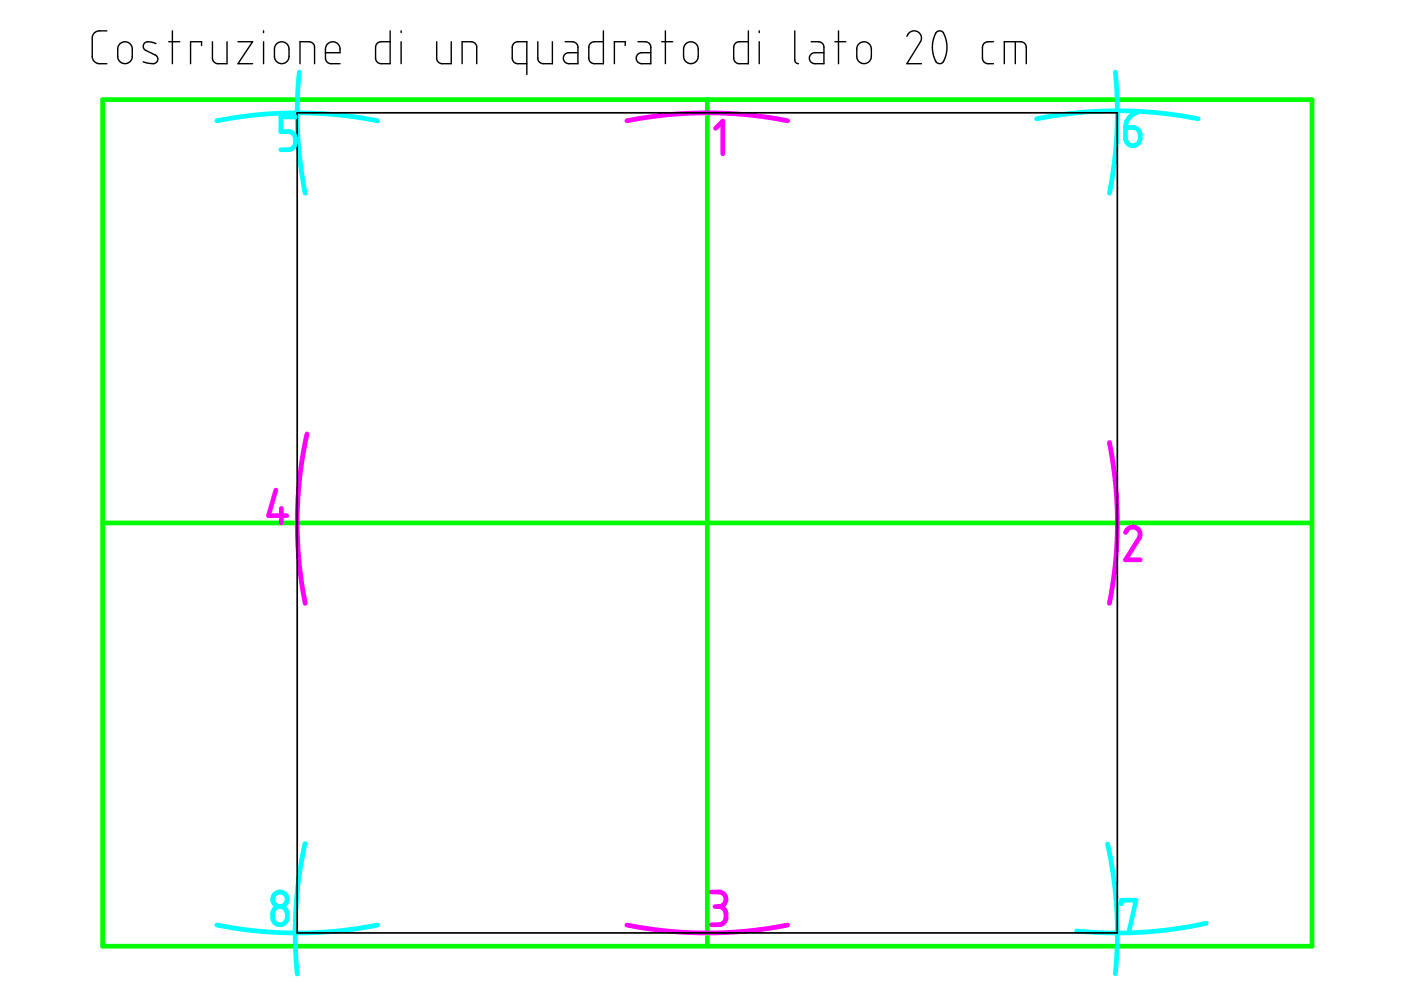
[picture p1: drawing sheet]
<svg xmlns="http://www.w3.org/2000/svg" width="297mm" height="210mm" viewBox="0 0 297 210" stroke-linecap="round" stroke-linejoin="round" font-family="sans-serif">
<path d="M21.8 21.1h256.4v179.5h-256.4zM150 21.1v179.5M21.8 110.9h256.4" fill="none" stroke="#0f0" stroke-width=".99"/>
<path d="M132.9 25.6l7.9-1.2 4.9-.4 3.9-.1 8.5 .4 4.4 .5 4.5 .8M151.7 27.2l1.5-1.5v6.9M65.1 92l-.8 4-.7 4.5-.4 4.6-.2 4.9 .1 4.8 .3 4.7 .6 4.2 .7 4.2M235.2 93.8l1.2 7.5 .5 7.9v4.2l-.3 4.8-.5 4.6-.9 5.1M58.5 103.9l-1.6 5.4h3.9M59.6 107.8v3.1M238.6 112.9l.6-.8 .8-.4 1 .3 .6 .6 .1 .7-.1 .6-3 4.8h3.1M132.9 196.1l7.9 1.2 7.3 .5h4.6l4.9-.3 5.3-.7 4.1-.7M150.8 189.1l2.1 .1 .8 .7 .2 .6-.1 .8-.6 .7-.8 .2M151.6 192.2h.8M152.4 192.2l.8 .2 .6 .8 .1 1.5-.1 .5-.4 .5-.6 .3-2 .1" fill="none" stroke="#f0f" stroke-width=".99"/>
<g fill="none" stroke="#0ff" stroke-width=".99">
<path d="M63.5 15.3l-.5 6.5 .1 6.5 .6 6.8 1 5.9M236.5 15.3l.4 6.1-.1 6.3-.5 6.7-1.1 6.6M46 25.6l7.8-1.2 4.9-.4 4-.1 8.5 .4 4.7 .6 4.2 .7M62.6 24.8h-3.1v3.1l2.1 .1 .7 .4 .3 .9v1.3l-.6 .8-.7 .3h-1.8M219.8 25.2l7.4-1.2 8.3-.5 5 .1 4.7 .3 4.5 .5 4.3 .8M238.6 27l1.9 .1 .7 .2 .3 .4 .2 .6v1.3l-.3 .6-.4 .4-.4 .2-.7 .1-.6-.3-.4-.4-.3-.8zM241 23.9l-1 .5-.8 .8-.4 .9-.2 .9M64.7 178.9l-1.3 7.3-.7 6.6-.1 6.6 .4 7.1M234.8 178.9l1.4 7.5 .5 6.1 .2 7-.4 7M46 196.1l7.8 1.2 7.3 .5h4.6l5.2-.3 4.2-.5 5-.9M58.2 192.7l.5-.4 .8-.1 .5 .1 .6 .5 .3 .7v1.1l-.2 .6-.4 .6-.5 .2-.7 .1-.7-.3-.4-.5-.2-.6v-1.2zM237.8 191.6v-.7h3.1l-1.6 6.9"/>
<path d="M255.8 195.7l-6.6 1.3-7.2 .7-7 .1-6.7-.4"/>
<circle cx="59.4" cy="190.7" r="1.55"/>
</g>
<path d="M63 23.9h173.9v173.9h-173.9z" fill="none" stroke="#000" stroke-width=".36"/>
<g fill="none" stroke="#000" stroke-width=".3">
<path d="M22.6 6.5l-2.1 .1-.6 .5-.3 .8v4.3l.1 .4 .3 .5 .7 .3 1.9 .1M25.3 9.4l.7-.5h.9l.6 .3 .5 .7v2.5l-.3 .6-.6 .4h-1.1l-.5-.3-.4-.6-.1-2.3zM33.1 9.2l-.9-.3h-1.1l-.5 .3-.2 .8 .4 .6 2.4 1.3 .3 .5-.2 .7-.8 .4-1.2-.1-.9-.3M35.8 8.8h2.3M36.6 6.5v7M42.7 9.6v-.8h-2.3v4.7M45 8.8l.1 3.8 .4 .6 .7 .3h1.9v-4.7M50.5 8.8h3.1l-3.1 4.7h3.1M55.9 6.5v.4M55.9 8.8v4.7M58.5 9.4l.7-.5h.9l.6 .3 .5 .7v2.5l-.3 .6-.6 .4h-1.1l-.5-.3-.4-.6-.1-2.3zM63.6 13.5v-4.7l2.1 .1 .8 .5 .2 .5v3.6"/>
<path d="M69 11.2h3.1v-1.2l-.6-.8-.5-.3h-.7l-.6 .2-.4 .4-.3 .8v2.1l.2 .6 .6 .4 2.3 .1M82.7 6.5v7h-1.9l-.6-.2-.4-.3-.2-.6v-2.5l.2-.5 .2-.3 .6-.2 2.1-.1M85 6.5v.4M85 8.8v4.7M92.6 8.8v3.7l.4 .7 .7 .3h2v-4.7M98 13.5v-4.7l2.1 .1 .8 .4 .2 .5v3.7M111.7 13.5h-2.1l-.8-.6-.2-.5v-2.4l.2-.6 .4-.4 .6-.2h1.9v7M114 8.8v3.8l.4 .6 .7 .3h2v-4.7M119.8 8.8l2 .1 .5 .5 .2 .6v3.5h-2l-.7-.3-.3-.6-.1-.4 .5-.8 .6-.2h2M127.9 6.5v7h-1.9l-.6-.2-.3-.3-.3-.5v-2.6l.2-.5 .4-.4 .4-.1 2.1-.1M132.6 9.6v-.8h-2.3v4.7M135.3 8.8l1.7 .1 .6 .2 .2 .3 .2 .5v3.6h-2l-.7-.3-.3-.5-.1-.5 .4-.8 .6-.2h2.1"/>
<path d="M140.3 8.8h2.3M141.1 6.5v7M145.4 9.3l.7-.4h.7l.8 .4 .4 .6v2.5l-.4 .7-.6 .3h-1.1l-.5-.3-.3-.5-.2-.6v-1.6zM158.7 6.5v7h-2l-.6-.1-.5-.8v-2.6l.1-.6 .4-.4 .4-.1 2.2-.1M161 6.5v.4M161 8.8v4.7M168.5 6.5v6.3l.3 .5 .5 .2M172 8.8l1.7 .1 .6 .2 .2 .3 .2 .4v3.7h-2l-.7-.3-.4-.5v-.5l.4-.8 .6-.2h2.1M177 8.8h2.3M177.8 6.5v7M182 9.4l.6-.4 .8-.1 .7 .3 .5 .6 .1 2.4-.4 .8-.6 .4-.6 .1-.6-.2-.8-.8v-2.3zM192.3 7.7l.7-.9 1-.3 .9 .5 .5 1-.2 .8-2.9 4.7h3.1"/>
<path d="M198.5 6.8l.6-.3 .8 .3 .5 1 .3 1.5v1.4l-.2 1.3-.5 1.1-.7 .4-.6-.2-.4-.4-.6-2.1 .1-2.2zM210.6 8.8l-1.7 .2-.5 .4-.1 .6v2.4l.1 .5 .7 .5 1.5 .1M212.9 13.5v-4.7h3.5l.9 .5 .3 .7v3.5M215.3 8.8v4.7"/>
</g>
</svg>
